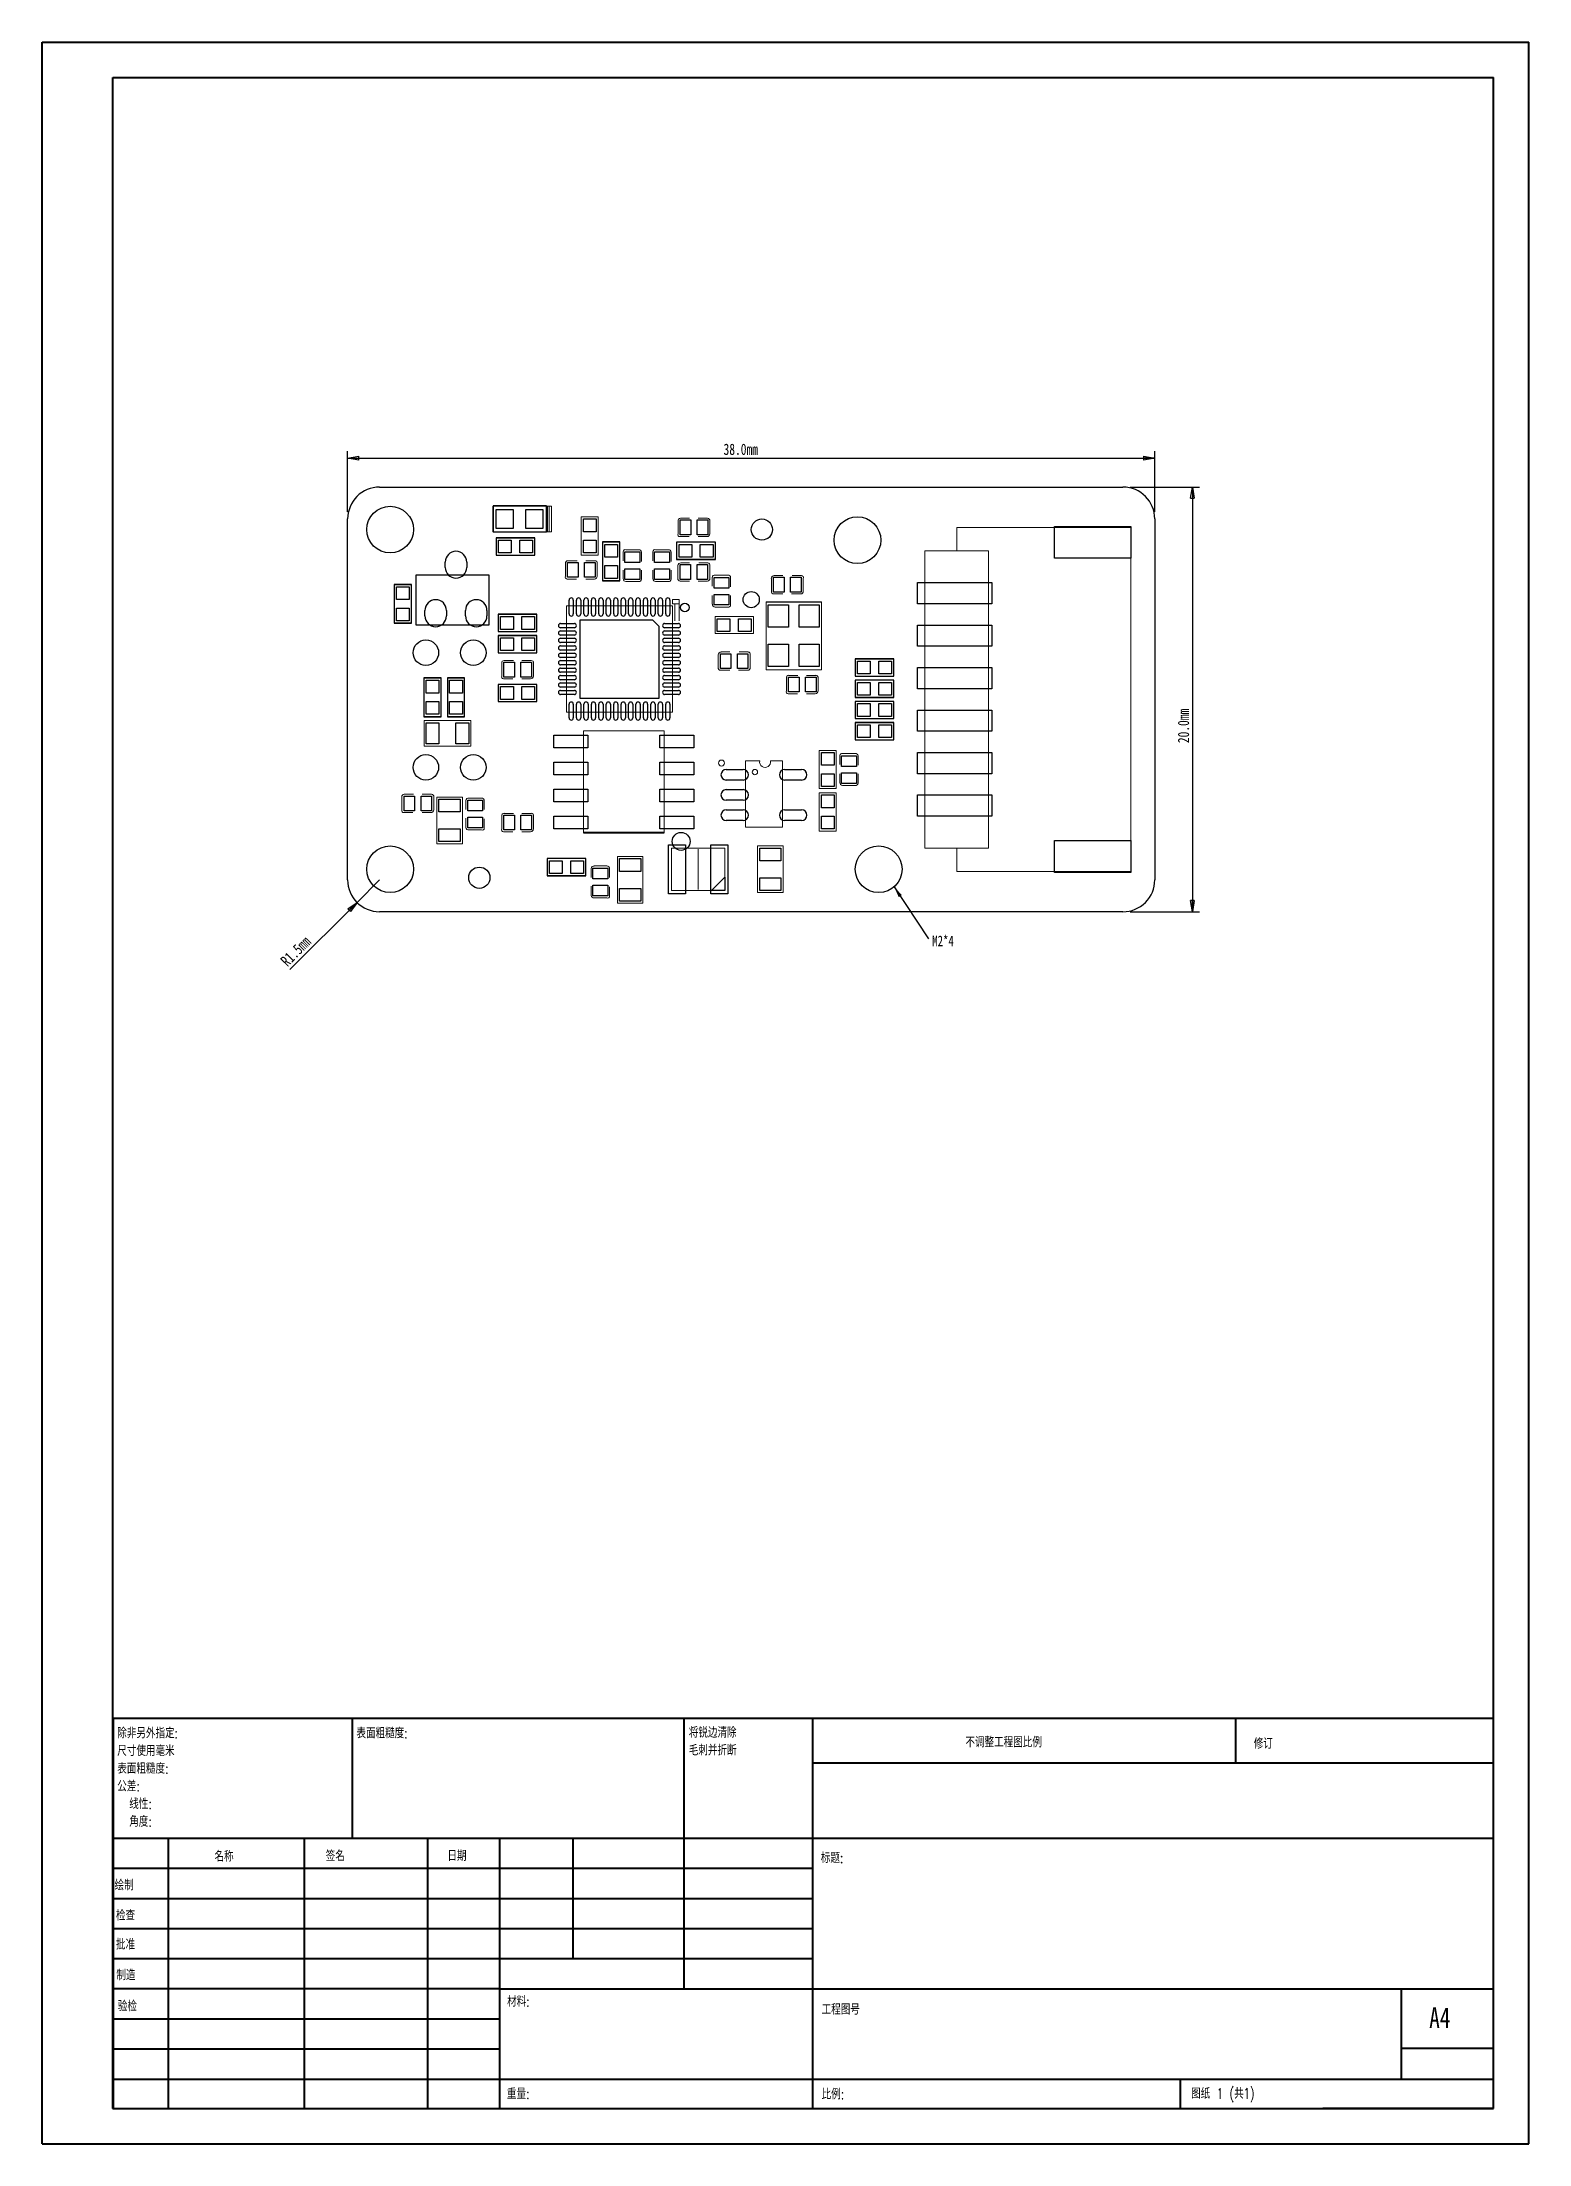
# Model space of a CAD drawing. Header units: millimetres. Extents: x 0 to 210, y 0 to 297.
import ezdxf

# ---------------------------------------------------------------- set-up
doc = ezdxf.new("R2010")
doc.units = ezdxf.units.MM
doc.layers.add('SLD-0', color=80, linetype='Continuous')
doc.styles.add('SLDTEXTSTYLE0', font='TXT', dxfattribs={"width": 0.75})
doc.styles.add('SLDTEXTSTYLE1', font='TXT', dxfattribs={"width": 0.75, "bigfont": 'bigfont'})
doc.styles.add('SLDTEXTSTYLE2', font='TXT', dxfattribs={"width": 0.694444, "bigfont": 'bigfont'})
doc.dimstyles.new('SLDDIMSTYLE0', dxfattribs={"dimtxt": 1.5875, "dimasz": 1.5875, "dimexe": 0, "dimexo": 0.0625, "dimgap": 0.396875, "dimtad": 1, "dimdec": 1, "dimlfac": 0.333333, "dimrnd": 1e-09, "dimzin": 4, "dimdsep": 46, "dimtxsty": 'SLDTEXTSTYLE0', "dimblk1": 'CLOSED', "dimblk2": 'CLOSED', "dimsah": 1, "dimcen": 0.09, "dimadec": 0, "dimazin": 1, "dimtfac": 1, "dimtdec": 1, "dimtofl": 0, "dimtmove": 0, "dimatfit": 3, "dimldrblk": 'CLOSED', "dimfxl": 1, "dimfrac": 2, "dimtolj": 1, "dimtzin": 12, "dimarcsym": 0})
doc.dimstyles.new('SLDDIMSTYLE1', dxfattribs={"dimtxt": 1.5875, "dimasz": 1.5875, "dimexe": 0, "dimexo": 0.0625, "dimgap": 0.396875, "dimtad": 1, "dimdec": 1, "dimlfac": 0.333333, "dimrnd": 1e-09, "dimzin": 12, "dimdsep": 46, "dimtxsty": 'SLDTEXTSTYLE0', "dimblk1": 'CLOSED', "dimblk2": 'CLOSED', "dimsah": 1, "dimcen": 0, "dimadec": 0, "dimazin": 3, "dimtfac": 1, "dimtdec": 1, "dimtofl": 0, "dimtmove": 0, "dimatfit": 3, "dimldrblk": 'CLOSED', "dimfxl": 1, "dimfrac": 2, "dimtolj": 1, "dimtzin": 12, "dimarcsym": 0})
doc.dimstyles.new('SLDDIMSTYLE2', dxfattribs={"dimtxt": 0, "dimasz": 1.5875, "dimexe": 0, "dimexo": 0.0625, "dimgap": 0, "dimtad": 0, "dimtih": 1, "dimtoh": 1, "dimdec": 0, "dimrnd": 1e-09, "dimzin": 0, "dimdsep": 46, "dimtxsty": 'Standard', "dimsah": 1, "dimcen": 0.09, "dimadec": 0, "dimazin": 0, "dimtfac": 1.5875, "dimtdec": 0, "dimtofl": 0, "dimtmove": 0, "dimatfit": 3, "dimfxl": 1, "dimfrac": 2, "dimtolj": 1, "dimtzin": 0, "dimarcsym": 0})

msp = doc.modelspace()

# ---------------------------------------------------------------- texts
at = {"color": 7, "linetype": 'Continuous', "lineweight": 0, "attachment_point": 1}
for s, insert, char_height, style in [('\\M+1955C\\M+196CA\\M+19165糙\\M+19378:', (44.48, 59.04), 1.5, 'SLDTEXTSTYLE1'), ('\\M+19573调\\M+190AE\\M+18D48\\M+192F6图\\M+194E4\\M+197E1', (130.49, 57.75), 1.5, 'SLDTEXTSTYLE1'), ('\\M+18F43订', (171.21, 57.55), 1.5, 'SLDTEXTSTYLE1'), ('\\M+196BC\\M+18FCC', (24.43, 41.62), 1.5, 'SLDTEXTSTYLE1'), ('签\\M+196BC', (40.14, 41.68), 1.5, 'SLDTEXTSTYLE1'), ('\\M+193FA\\M+18AFA', (57.33, 41.7), 1.5, 'SLDTEXTSTYLE1'), ('标题:', (110.07, 41.4), 1.5, 'SLDTEXTSTYLE1'), ('绘\\M+190A7', (10.32, 37.55), 1.5, 'SLDTEXTSTYLE1'), ('检查', (10.52, 33.28), 1.5, 'SLDTEXTSTYLE1'), ('\\M+194E1\\M+18F79', (10.51, 29.19), 1.5, 'SLDTEXTSTYLE1'), ('\\M+190A7\\M+191A2', (10.57, 24.85), 1.5, 'SLDTEXTSTYLE1'), ('\\M+18DDE\\M+197BF:', (65.76, 21.11), 1.5, 'SLDTEXTSTYLE1'), ('验检', (10.78, 20.47), 1.5, 'SLDTEXTSTYLE1'), ('\\M+18D48\\M+192F6图\\M+18D86', (110.18, 19.99), 1.5, 'SLDTEXTSTYLE1'), ('A4', (196, 19.52), 2.91, 'SLDTEXTSTYLE0'), ('\\M+18F64\\M+197CA:', (65.73, 8.07), 1.4986, 'SLDTEXTSTYLE1'), ('\\M+194E4\\M+197E1:', (110.18, 8.02), 1.5, 'SLDTEXTSTYLE1'), ('图纸 1 (\\M+18BA41)', (162.36, 8.11), 1.5, 'SLDTEXTSTYLE2')]:
    msp.add_mtext(s, dxfattribs=dict(at, insert=insert, char_height=char_height, style=style))

# ---------------------------------------------------------------- blocks, each defined once
blk = doc.blocks.new('_CLOSED')
at = {"color": 0, "linetype": 'ByBlock', "lineweight": -2}
for p, q in [((-1, 0.166667), (0, 0)), ((-1, 0.166667), (-1, -0.166667)), ((0, 0), (-1, -0.166667)), ((0, 0), (-1, 0))]:
    blk.add_line(p, q, dxfattribs=at)
blk = doc.blocks.new('_D')
at = {"layer": 'SLD-0'}
for p, q in [((43.24, 230.83), (43.24, 239.42)), ((43.24, 238.42), (157.24, 238.42)), ((157.24, 230.83), (157.24, 239.42))]:
    blk.add_line(p, q, dxfattribs=at)
at = {"layer": 'SLD-0', "xscale": 1.5875, "yscale": 1.5875, "rotation": 180}
blk.add_blockref('_CLOSED', (43.24, 238.42, 0.3), dxfattribs=at)
at = {"layer": 'SLD-0', "xscale": 1.5875, "yscale": 1.5875}
blk.add_blockref('_CLOSED', (157.24, 238.42, 0.3), dxfattribs=at)
at = {"layer": 'SLD-0', "insert": (96.33, 240.47, 0.3), "char_height": 1.587, "attachment_point": 1, "style": 'SLDTEXTSTYLE0'}
blk.add_mtext('38.0mm', dxfattribs=at)
blk = doc.blocks.new('_D_1')
at = {"layer": 'SLD-0'}
for p, q in [((153.74, 234.33), (163.54, 234.33)), ((162.54, 234.33), (162.54, 174.33)), ((153.74, 174.33), (163.54, 174.33))]:
    blk.add_line(p, q, dxfattribs=at)
at = {"layer": 'SLD-0', "xscale": 1.5875, "yscale": 1.5875}
for p, rotation in [((162.54, 234.33, 0.3), 90), ((162.54, 174.33, 0.3), 270)]:
    blk.add_blockref('_CLOSED', p, dxfattribs=dict(at, rotation=rotation))
at = {"layer": 'SLD-0', "insert": (160.49, 198.15, 0.3), "char_height": 1.587, "attachment_point": 1, "rotation": 90, "style": 'SLDTEXTSTYLE0'}
blk.add_mtext('20.0mm', dxfattribs=at)
blk = doc.blocks.new('_D_2')
at = {"layer": 'SLD-0'}
for q in [(47.74, 178.83), (35.06, 166.16)]:
    blk.add_line((44.56, 175.65), q, dxfattribs=at)
at = {"layer": 'SLD-0', "xscale": 1.5875, "yscale": 1.5875, "rotation": 45}
blk.add_blockref('_CLOSED', (44.56, 175.65, 0.3), dxfattribs=at)
at = {"layer": 'SLD-0', "insert": (33.62, 167.6, 0.3), "char_height": 1.587, "attachment_point": 1, "rotation": 45, "style": 'SLDTEXTSTYLE0'}
blk.add_mtext('R1.5mm', dxfattribs=at)
blk = doc.blocks.new('SW_NOTE_0')
at = {"layer": 'SLD-0', "color": 0, "insert": (0.54, 0.48), "char_height": 1.5, "attachment_point": 1, "style": 'SLDTEXTSTYLE0'}
blk.add_mtext('M2*4', dxfattribs=at)
blk = doc.blocks.new('SW_NOTE_1')
at = {"color": 0, "linetype": 'Continuous', "lineweight": 0, "char_height": 1.5, "attachment_point": 1, "style": 'SLDTEXTSTYLE1'}
for s, insert in [('\\M+18FAB锐边\\M+190B4\\M+18F9C', (0, 1.93)), ('\\M+196D1\\M+18E68\\M+19BF3\\M+190DC\\M+19266', (0, -0.57))]:
    blk.add_mtext(s, dxfattribs=dict(at, insert=insert))
blk = doc.blocks.new('SW_NOTE_2')
at = {"color": 0, "linetype": 'Continuous', "lineweight": 0, "char_height": 1.5, "attachment_point": 1, "style": 'SLDTEXTSTYLE1'}
for s, insert in [('\\M+18F9C\\M+194F1另\\M+18A4F\\M+18E77\\M+192E8:', (0, 1.93)), ('\\M+1955C\\M+196CA\\M+19165糙\\M+19378:', (0, -3.07)), ('\\M+18EDA\\M+190A1\\M+18E67\\M+19770\\M+19F7C\\M+195C4', (0, -0.57)), ('\\M+18CF6\\M+18DB7:', (0, -5.57)), ('线\\M+190AB:', (1.69, -8.07)), ('\\M+18A70\\M+19378:', (1.69, -10.57))]:
    blk.add_mtext(s, dxfattribs=dict(at, insert=insert))

# ---------------------------------------------------------------- dimensions: what is measured, and where the dimension line sits
at = {"layer": 'SLD-0'}
dim = msp.add_linear_dim(base=(157.24, 238.42), p1=(43.24, 229.83), p2=(157.24, 229.83), dimstyle='SLDDIMSTYLE0', dxfattribs=at)
dim.commit()
dim.dimension.update_dxf_attribs({"geometry": '_D', "text_midpoint": (101.01, 238.42), "dimtype": 160})
dim = msp.add_linear_dim(base=(162.54, 174.33), p1=(152.74, 234.33), p2=(152.74, 174.33), angle=90, dimstyle='SLDDIMSTYLE0', dxfattribs=at)
dim.commit()
dim.dimension.update_dxf_attribs({"geometry": '_D_1', "text_midpoint": (162.54, 202.83), "dimtype": 160})
dim = msp.add_radius_dim(center=(47.74, 178.83), mpoint=(44.56, 175.65), dimstyle='SLDDIMSTYLE1', dxfattribs=at)
dim.commit()
dim.dimension.update_dxf_attribs({"geometry": '_D_2', "text_midpoint": (38.37, 169.46), "dimtype": 164})

# ---------------------------------------------------------------- linework, layer by layer
at = {"color": 7, "linetype": 'Continuous', "lineweight": 40}
for p, q in [((0.08, 0.21), (0.08, 297.21)), ((0.08, 297.21), (210.08, 297.21)), ((210.08, 0.21), (210.08, 297.21)), ((210.08, 292.21), (210.08, 297.21)), ((10.08, 292.21), (205.08, 292.21)), ((10.08, 5.21), (10.08, 292.21)), ((205.08, 5.21), (205.08, 292.21)), ((10.11, 60.37), (205.08, 60.37)), ((10.11, 60.37), (10.11, 5.12)), ((43.91, 43.37), (43.91, 60.37)), ((90.71, 60.37), (90.71, 22.12)), ((108.91, 60.37), (108.91, 5.12)), ((168.68, 54.09), (168.68, 60.46)), ((205.08, 54), (108.91, 54)), ((205.08, 43.37), (10.11, 43.37)), ((17.91, 43.37), (17.91, 5.12)), ((37.1, 43.37), (37.1, 5.12)), ((54.51, 43.37), (54.51, 5.12)), ((64.71, 5.12), (64.71, 43.37)), ((75.11, 26.37), (75.11, 43.37)), ((108.91, 39.12), (10.11, 39.12)), ((108.91, 34.87), (10.11, 34.87)), ((108.91, 30.62), (10.11, 30.62)), ((108.91, 26.37), (10.11, 26.37)), ((64.71, 22.12), (10.11, 22.12)), ((64.71, 22.12), (205.08, 22.12)), ((192.08, 9.46), (192.08, 22.21)), ((64.71, 17.87), (10.11, 17.87)), ((64.71, 13.62), (10.11, 13.62)), ((205.08, 13.71), (192.08, 13.71)), ((10.11, 9.37), (205.08, 9.37)), ((160.88, 5.21), (160.88, 9.46)), ((10.08, 5.21), (205.08, 5.21)), ((205.08, 5.21), (180.99, 5.21)), ((0.08, 0.21), (210.08, 0.21))]:
    msp.add_line(p, q, dxfattribs=at)
at = {"layer": 'SLD-0'}
for p, q in [((47.74, 234.33), (152.74, 234.33)), ((71.31, 231.66), (63.77, 231.66)), ((63.77, 231.66), (63.77, 228)), ((71.31, 228), (71.31, 231.66)), ((43.24, 178.83), (43.24, 229.83)), ((64.2, 228.48), (64.2, 231.18)), ((64.2, 231.18), (66.6, 231.18)), ((66.6, 231.18), (66.6, 228.48)), ((68.4, 228.48), (68.4, 231.18)), ((68.4, 231.18), (70.8, 231.18)), ((70.8, 231.18), (70.8, 228.48)), ((76.54, 228.03), (76.54, 229.83)), ((76.54, 229.83), (78.34, 229.83)), ((78.34, 229.83), (78.34, 228.03)), ((90.2, 227.58), (90.2, 229.68)), ((90.2, 229.68), (91.7, 229.68)), ((91.7, 229.68), (91.7, 227.58)), ((92.6, 227.58), (92.6, 229.68)), ((92.6, 229.68), (94.1, 229.68)), ((94.1, 229.68), (94.1, 227.58)), ((143.06, 228.78), (153.86, 228.78)), ((143.06, 224.28), (143.06, 228.78)), ((153.86, 228.78), (153.86, 224.28)), ((157.24, 229.83), (157.24, 178.83)), ((63.77, 228), (71.31, 228)), ((66.6, 228.48), (64.2, 228.48)), ((69.68, 227.15), (64.2, 227.15)), ((64.2, 227.15), (64.2, 224.71)), ((64.54, 225.03), (64.54, 226.83)), ((64.54, 226.83), (66.34, 226.83)), ((66.34, 226.83), (66.34, 225.03)), ((67.54, 225.03), (67.54, 226.83)), ((67.54, 226.83), (69.34, 226.83)), ((70.8, 228.48), (68.4, 228.48)), ((69.34, 226.83), (69.34, 225.03)), ((69.68, 224.71), (69.68, 227.15)), ((78.34, 228.03), (76.54, 228.03)), ((76.54, 225.03), (76.54, 226.83)), ((76.54, 226.83), (78.34, 226.83)), ((78.34, 226.83), (78.34, 225.03)), ((79.22, 226.58), (79.22, 221.09)), ((81.66, 226.58), (79.22, 226.58)), ((79.54, 226.23), (81.34, 226.23)), ((79.54, 224.43), (79.54, 226.23)), ((81.34, 226.23), (81.34, 224.43)), ((81.66, 221.09), (81.66, 226.58)), ((95.18, 226.55), (89.7, 226.55)), ((89.7, 226.55), (89.7, 224.11)), ((90.04, 224.43), (90.04, 226.23)), ((90.04, 226.23), (91.84, 226.23)), ((91.7, 227.58), (90.2, 227.58)), ((91.84, 226.23), (91.84, 224.43)), ((94.1, 227.58), (92.6, 227.58)), ((93.04, 224.43), (93.04, 226.23)), ((93.04, 226.23), (94.84, 226.23)), ((94.84, 226.23), (94.84, 224.43)), ((95.18, 224.11), (95.18, 226.55)), ((57.02, 222.98), (57.02, 223.74)), ((60.06, 223.74), (60.06, 222.98)), ((64.2, 224.71), (69.68, 224.71)), ((66.34, 225.03), (64.54, 225.03)), ((69.34, 225.03), (67.54, 225.03)), ((74.3, 221.58), (74.3, 223.68)), ((74.3, 223.68), (75.8, 223.68)), ((75.8, 223.68), (75.8, 221.58)), ((78.34, 225.03), (76.54, 225.03)), ((76.7, 221.58), (76.7, 223.68)), ((76.7, 223.68), (78.2, 223.68)), ((78.2, 223.68), (78.2, 221.58)), ((81.34, 224.43), (79.54, 224.43)), ((79.54, 223.23), (81.34, 223.23)), ((79.54, 221.43), (79.54, 223.23)), ((81.34, 223.23), (81.34, 221.43)), ((82.39, 225.17), (84.49, 225.17)), ((82.39, 223.67), (82.39, 225.17)), ((84.49, 223.67), (82.39, 223.67)), ((82.39, 222.77), (84.49, 222.77)), ((82.39, 221.27), (82.39, 222.77)), ((84.49, 225.17), (84.49, 223.67)), ((84.49, 222.77), (84.49, 221.27)), ((86.59, 225.17), (88.69, 225.17)), ((86.59, 223.67), (86.59, 225.17)), ((88.69, 223.67), (86.59, 223.67)), ((86.59, 222.77), (88.69, 222.77)), ((86.59, 221.27), (86.59, 222.77)), ((88.69, 225.17), (88.69, 223.67)), ((88.69, 222.77), (88.69, 221.27)), ((89.7, 224.11), (95.18, 224.11)), ((91.84, 224.43), (90.04, 224.43)), ((90.18, 221.28), (90.18, 223.38)), ((90.18, 223.38), (91.68, 223.38)), ((91.68, 223.38), (91.68, 221.28)), ((92.58, 221.28), (92.58, 223.38)), ((92.58, 223.38), (94.08, 223.38)), ((94.84, 224.43), (93.04, 224.43)), ((94.08, 223.38), (94.08, 221.28)), ((153.86, 224.28), (143.06, 224.28)), ((49.82, 220.58), (49.82, 215.09)), ((52.26, 220.58), (49.82, 220.58)), ((50.14, 220.23), (51.94, 220.23)), ((50.14, 218.43), (50.14, 220.23)), ((51.94, 220.23), (51.94, 218.43)), ((52.26, 215.09), (52.26, 220.58)), ((52.9, 214.83), (52.9, 221.91)), ((52.9, 221.91), (63.19, 221.91)), ((63.19, 221.91), (63.19, 214.83)), ((75.8, 221.58), (74.3, 221.58)), ((78.2, 221.58), (76.7, 221.58)), ((79.22, 221.09), (81.66, 221.09)), ((81.34, 221.43), (79.54, 221.43)), ((84.49, 221.27), (82.39, 221.27)), ((88.69, 221.27), (86.59, 221.27)), ((91.68, 221.28), (90.18, 221.28)), ((94.08, 221.28), (92.58, 221.28)), ((94.99, 221.57), (97.09, 221.57)), ((94.99, 220.07), (94.99, 221.57)), ((97.09, 220.07), (94.99, 220.07)), ((97.09, 221.57), (97.09, 220.07)), ((103.38, 219.48), (103.38, 221.58)), ((103.38, 221.58), (104.88, 221.58)), ((104.88, 221.58), (104.88, 219.48)), ((105.78, 219.48), (105.78, 221.58)), ((105.78, 221.58), (107.28, 221.58)), ((107.28, 221.58), (107.28, 219.48)), ((123.71, 220.83), (134.21, 220.83)), ((123.71, 217.83), (123.71, 220.83)), ((134.21, 220.83), (134.21, 217.83)), ((51.94, 218.43), (50.14, 218.43)), ((50.14, 217.23), (51.94, 217.23)), ((50.14, 215.43), (50.14, 217.23)), ((51.94, 217.23), (51.94, 215.43)), ((54.16, 216.12), (54.16, 216.89)), ((57.21, 216.89), (57.21, 216.12)), ((59.87, 216.12), (59.87, 216.89)), ((62.92, 216.89), (62.92, 216.12)), ((74.51, 216.41), (74.51, 218.36)), ((75.11, 218.36), (75.11, 216.41)), ((75.56, 216.41), (75.56, 218.36)), ((76.16, 218.36), (76.16, 216.41)), ((76.61, 216.41), (76.61, 218.36)), ((77.21, 218.36), (77.21, 216.41)), ((77.66, 216.41), (77.66, 218.36)), ((78.26, 218.36), (78.26, 216.41)), ((78.71, 216.41), (78.71, 218.36)), ((79.31, 218.36), (79.31, 216.41)), ((79.76, 216.41), (79.76, 218.36)), ((80.36, 218.36), (80.36, 216.41)), ((80.81, 216.41), (80.81, 218.36)), ((81.41, 218.36), (81.41, 216.41)), ((81.86, 216.41), (81.86, 218.36)), ((82.46, 218.36), (82.46, 216.41)), ((82.91, 216.41), (82.91, 218.36)), ((83.51, 218.36), (83.51, 216.41)), ((83.96, 216.41), (83.96, 218.36)), ((84.56, 218.36), (84.56, 216.41)), ((85.01, 216.41), (85.01, 218.36)), ((85.61, 218.36), (85.61, 216.41)), ((86.06, 216.41), (86.06, 218.36)), ((86.66, 218.36), (86.66, 216.41)), ((87.11, 216.41), (87.11, 218.36)), ((87.71, 218.36), (87.71, 216.41)), ((88.16, 216.41), (88.16, 218.36)), ((88.76, 218.36), (88.76, 216.41)), ((94.99, 219.17), (97.09, 219.17)), ((94.99, 217.67), (94.99, 219.17)), ((97.09, 217.67), (94.99, 217.67)), ((97.09, 219.17), (97.09, 217.67)), ((102.64, 214.53), (102.64, 217.68)), ((102.64, 217.68), (105.49, 217.68)), ((104.88, 219.48), (103.38, 219.48)), ((105.49, 217.68), (105.49, 214.53)), ((107.28, 219.48), (105.78, 219.48)), ((106.99, 214.53), (106.99, 217.68)), ((106.99, 217.68), (109.84, 217.68)), ((109.84, 217.68), (109.84, 214.53)), ((134.21, 217.83), (123.71, 217.83)), ((49.82, 215.09), (52.26, 215.09)), ((51.94, 215.43), (50.14, 215.43)), ((63.19, 214.83), (52.9, 214.83)), ((69.98, 216.35), (64.5, 216.35)), ((64.5, 216.35), (64.5, 213.91)), ((64.5, 213.91), (69.98, 213.91)), ((64.84, 214.23), (64.84, 216.03)), ((64.84, 216.03), (66.64, 216.03)), ((66.64, 214.23), (64.84, 214.23)), ((66.64, 216.03), (66.64, 214.23)), ((67.84, 214.23), (67.84, 216.03)), ((67.84, 216.03), (69.64, 216.03)), ((69.64, 214.23), (67.84, 214.23)), ((69.64, 216.03), (69.64, 214.23)), ((69.98, 213.91), (69.98, 216.35)), ((73.31, 215.06), (75.26, 215.06)), ((75.26, 214.46), (73.31, 214.46)), ((73.31, 214.01), (75.26, 214.01)), ((76.09, 204.48), (76.09, 215.58)), ((76.09, 215.58), (86.29, 215.58)), ((86.29, 215.58), (87.19, 214.68)), ((87.19, 214.68), (87.19, 204.48)), ((88.01, 215.06), (89.96, 215.06)), ((89.96, 214.46), (88.01, 214.46)), ((88.01, 214.01), (89.96, 214.01)), ((95.44, 213.93), (95.44, 215.73)), ((95.44, 215.73), (97.24, 215.73)), ((97.24, 213.93), (95.44, 213.93)), ((97.24, 215.73), (97.24, 213.93)), ((98.44, 213.93), (98.44, 215.73)), ((98.44, 215.73), (100.24, 215.73)), ((100.24, 213.93), (98.44, 213.93)), ((100.24, 215.73), (100.24, 213.93)), ((105.49, 214.53), (102.64, 214.53)), ((109.84, 214.53), (106.99, 214.53)), ((123.71, 214.83), (134.21, 214.83)), ((123.71, 211.83), (123.71, 214.83)), ((134.21, 214.83), (134.21, 211.83)), ((69.98, 213.35), (64.5, 213.35)), ((64.5, 213.35), (64.5, 210.91)), ((64.5, 210.91), (69.98, 210.91)), ((64.84, 211.23), (64.84, 213.03)), ((64.84, 213.03), (66.64, 213.03)), ((66.64, 211.23), (64.84, 211.23)), ((66.64, 213.03), (66.64, 211.23)), ((67.84, 211.23), (67.84, 213.03)), ((67.84, 213.03), (69.64, 213.03)), ((69.64, 211.23), (67.84, 211.23)), ((69.64, 213.03), (69.64, 211.23)), ((69.98, 210.91), (69.98, 213.35)), ((75.26, 213.41), (73.31, 213.41)), ((73.31, 212.96), (75.26, 212.96)), ((75.26, 212.36), (73.31, 212.36)), ((73.31, 211.91), (75.26, 211.91)), ((75.26, 211.31), (73.31, 211.31)), ((89.96, 213.41), (88.01, 213.41)), ((88.01, 212.96), (89.96, 212.96)), ((89.96, 212.36), (88.01, 212.36)), ((88.01, 211.91), (89.96, 211.91)), ((89.96, 211.31), (88.01, 211.31)), ((102.64, 208.98), (102.64, 212.13)), ((102.64, 212.13), (105.49, 212.13)), ((105.49, 212.13), (105.49, 208.98)), ((106.99, 208.98), (106.99, 212.13)), ((106.99, 212.13), (109.84, 212.13)), ((109.84, 212.13), (109.84, 208.98)), ((134.21, 211.83), (123.71, 211.83)), ((65.3, 207.48), (65.3, 209.58)), ((65.3, 209.58), (66.8, 209.58)), ((66.8, 209.58), (66.8, 207.48)), ((67.7, 207.48), (67.7, 209.58)), ((67.7, 209.58), (69.2, 209.58)), ((69.2, 209.58), (69.2, 207.48)), ((73.31, 210.86), (75.26, 210.86)), ((75.26, 210.26), (73.31, 210.26)), ((73.31, 209.81), (75.26, 209.81)), ((75.26, 209.21), (73.31, 209.21)), ((73.31, 208.76), (75.26, 208.76)), ((75.26, 208.16), (73.31, 208.16)), ((88.01, 210.86), (89.96, 210.86)), ((89.96, 210.26), (88.01, 210.26)), ((88.01, 209.81), (89.96, 209.81)), ((89.96, 209.21), (88.01, 209.21)), ((88.01, 208.76), (89.96, 208.76)), ((89.96, 208.16), (88.01, 208.16)), ((95.88, 208.68), (95.88, 210.78)), ((95.88, 210.78), (97.38, 210.78)), ((97.38, 208.68), (95.88, 208.68)), ((97.38, 210.78), (97.38, 208.68)), ((98.28, 208.68), (98.28, 210.78)), ((98.28, 210.78), (99.78, 210.78)), ((99.78, 208.68), (98.28, 208.68)), ((99.78, 210.78), (99.78, 208.68)), ((105.49, 208.98), (102.64, 208.98)), ((109.84, 208.98), (106.99, 208.98)), ((120.38, 210.05), (114.9, 210.05)), ((114.9, 210.05), (114.9, 207.61)), ((115.24, 207.93), (115.24, 209.73)), ((115.24, 209.73), (117.04, 209.73)), ((117.04, 207.93), (115.24, 207.93)), ((117.04, 209.73), (117.04, 207.93)), ((118.24, 207.93), (118.24, 209.73)), ((118.24, 209.73), (120.04, 209.73)), ((120.04, 207.93), (118.24, 207.93)), ((120.04, 209.73), (120.04, 207.93)), ((120.38, 207.61), (120.38, 210.05)), ((123.71, 208.83), (134.21, 208.83)), ((123.71, 205.83), (123.71, 208.83)), ((134.21, 208.83), (134.21, 205.83)), ((56.46, 207.38), (54.02, 207.38)), ((54.02, 207.38), (54.02, 201.89)), ((54.34, 205.23), (54.34, 207.03)), ((54.34, 207.03), (56.14, 207.03)), ((56.14, 205.23), (54.34, 205.23)), ((56.14, 207.03), (56.14, 205.23)), ((56.46, 201.89), (56.46, 207.38)), ((59.76, 207.38), (57.32, 207.38)), ((57.32, 207.38), (57.32, 201.89)), ((57.64, 205.23), (57.64, 207.03)), ((57.64, 207.03), (59.44, 207.03)), ((59.44, 205.23), (57.64, 205.23)), ((59.44, 207.03), (59.44, 205.23)), ((59.76, 201.89), (59.76, 207.38)), ((69.98, 206.45), (64.5, 206.45)), ((64.5, 206.45), (64.5, 204.01)), ((64.84, 204.33), (64.84, 206.13)), ((64.84, 206.13), (66.64, 206.13)), ((66.8, 207.48), (65.3, 207.48)), ((66.64, 206.13), (66.64, 204.33)), ((69.2, 207.48), (67.7, 207.48)), ((67.84, 204.33), (67.84, 206.13)), ((67.84, 206.13), (69.64, 206.13)), ((69.64, 206.13), (69.64, 204.33)), ((69.98, 204.01), (69.98, 206.45)), ((73.31, 207.71), (75.26, 207.71)), ((75.26, 207.11), (73.31, 207.11)), ((73.31, 206.66), (75.26, 206.66)), ((75.26, 206.06), (73.31, 206.06)), ((73.31, 205.61), (75.26, 205.61)), ((75.26, 205.01), (73.31, 205.01)), ((88.01, 207.71), (89.96, 207.71)), ((89.96, 207.11), (88.01, 207.11)), ((88.01, 206.66), (89.96, 206.66)), ((89.96, 206.06), (88.01, 206.06)), ((88.01, 205.61), (89.96, 205.61)), ((89.96, 205.01), (88.01, 205.01)), ((105.5, 205.38), (105.5, 207.48)), ((105.5, 207.48), (107, 207.48)), ((107, 205.38), (105.5, 205.38)), ((107, 207.48), (107, 205.38)), ((107.9, 205.38), (107.9, 207.48)), ((107.9, 207.48), (109.4, 207.48)), ((109.4, 205.38), (107.9, 205.38)), ((109.4, 207.48), (109.4, 205.38)), ((114.9, 207.61), (120.38, 207.61)), ((120.38, 207.05), (114.9, 207.05)), ((114.9, 207.05), (114.9, 204.61)), ((115.24, 204.93), (115.24, 206.73)), ((115.24, 206.73), (117.04, 206.73)), ((117.04, 204.93), (115.24, 204.93)), ((117.04, 206.73), (117.04, 204.93)), ((118.24, 204.93), (118.24, 206.73)), ((118.24, 206.73), (120.04, 206.73)), ((120.04, 204.93), (118.24, 204.93)), ((120.04, 206.73), (120.04, 204.93)), ((120.38, 204.61), (120.38, 207.05)), ((134.21, 205.83), (123.71, 205.83)), ((54.34, 202.23), (54.34, 204.03)), ((54.34, 204.03), (56.14, 204.03)), ((56.14, 202.23), (54.34, 202.23)), ((56.14, 204.03), (56.14, 202.23)), ((57.64, 202.23), (57.64, 204.03)), ((57.64, 204.03), (59.44, 204.03)), ((59.44, 202.23), (57.64, 202.23)), ((59.44, 204.03), (59.44, 202.23)), ((64.5, 204.01), (69.98, 204.01)), ((66.64, 204.33), (64.84, 204.33)), ((69.64, 204.33), (67.84, 204.33)), ((74.51, 201.71), (74.51, 203.66)), ((75.11, 203.66), (75.11, 201.71)), ((75.56, 201.71), (75.56, 203.66)), ((87.19, 204.48), (76.09, 204.48)), ((76.16, 203.66), (76.16, 201.71)), ((76.61, 201.71), (76.61, 203.66)), ((77.21, 203.66), (77.21, 201.71)), ((77.66, 201.71), (77.66, 203.66)), ((78.26, 203.66), (78.26, 201.71)), ((78.71, 201.71), (78.71, 203.66)), ((79.31, 203.66), (79.31, 201.71)), ((79.76, 201.71), (79.76, 203.66)), ((80.36, 203.66), (80.36, 201.71)), ((80.81, 201.71), (80.81, 203.66)), ((81.41, 203.66), (81.41, 201.71)), ((81.86, 201.71), (81.86, 203.66)), ((82.46, 203.66), (82.46, 201.71)), ((82.91, 201.71), (82.91, 203.66)), ((83.51, 203.66), (83.51, 201.71)), ((83.96, 201.71), (83.96, 203.66)), ((84.56, 203.66), (84.56, 201.71)), ((85.01, 201.71), (85.01, 203.66)), ((85.61, 203.66), (85.61, 201.71)), ((86.06, 201.71), (86.06, 203.66)), ((86.66, 203.66), (86.66, 201.71)), ((87.11, 201.71), (87.11, 203.66)), ((87.71, 203.66), (87.71, 201.71)), ((88.16, 201.71), (88.16, 203.66)), ((88.76, 203.66), (88.76, 201.71)), ((114.9, 204.61), (120.38, 204.61)), ((120.38, 204.05), (114.9, 204.05)), ((114.9, 204.05), (114.9, 201.61)), ((115.24, 201.93), (115.24, 203.73)), ((115.24, 203.73), (117.04, 203.73)), ((117.04, 203.73), (117.04, 201.93)), ((118.24, 201.93), (118.24, 203.73)), ((118.24, 203.73), (120.04, 203.73)), ((120.04, 203.73), (120.04, 201.93)), ((120.38, 201.61), (120.38, 204.05)), ((123.71, 202.83), (134.21, 202.83)), ((123.71, 199.83), (123.71, 202.83)), ((134.21, 202.83), (134.21, 199.83)), ((54.02, 201.89), (56.46, 201.89)), ((54.34, 198.03), (54.34, 201.03)), ((54.34, 201.03), (56.14, 201.03)), ((56.14, 201.03), (56.14, 198.03)), ((57.32, 201.89), (59.76, 201.89)), ((58.54, 198.03), (58.54, 201.03)), ((58.54, 201.03), (60.34, 201.03)), ((60.34, 201.03), (60.34, 198.03)), ((72.34, 199.28), (77.14, 199.28)), ((72.34, 197.48), (72.34, 199.28)), ((77.14, 199.28), (77.14, 197.48)), ((87.34, 199.28), (92.14, 199.28)), ((87.34, 197.48), (87.34, 199.28)), ((92.14, 199.28), (92.14, 197.48)), ((114.9, 201.61), (120.38, 201.61)), ((120.38, 201.05), (114.9, 201.05)), ((114.9, 201.05), (114.9, 198.61)), ((117.04, 201.93), (115.24, 201.93)), ((115.24, 198.93), (115.24, 200.73)), ((115.24, 200.73), (117.04, 200.73)), ((117.04, 200.73), (117.04, 198.93)), ((120.04, 201.93), (118.24, 201.93)), ((118.24, 198.93), (118.24, 200.73)), ((118.24, 200.73), (120.04, 200.73)), ((120.04, 200.73), (120.04, 198.93)), ((120.38, 198.61), (120.38, 201.05)), ((134.21, 199.83), (123.71, 199.83)), ((56.14, 198.03), (54.34, 198.03)), ((60.34, 198.03), (58.54, 198.03)), ((77.14, 197.48), (72.34, 197.48)), ((92.14, 197.48), (87.34, 197.48)), ((110.14, 195.03), (110.14, 196.83)), ((110.14, 196.83), (111.94, 196.83)), ((111.94, 196.83), (111.94, 195.03)), ((112.99, 196.37), (115.09, 196.37)), ((112.99, 194.87), (112.99, 196.37)), ((114.9, 198.61), (120.38, 198.61)), ((115.09, 196.37), (115.09, 194.87)), ((117.04, 198.93), (115.24, 198.93)), ((120.04, 198.93), (118.24, 198.93)), ((123.71, 196.83), (134.21, 196.83)), ((123.71, 193.83), (123.71, 196.83)), ((134.21, 196.83), (134.21, 193.83)), ((72.34, 195.47), (77.14, 195.47)), ((72.34, 193.67), (72.34, 195.47)), ((77.14, 193.67), (72.34, 193.67)), ((77.14, 195.47), (77.14, 193.67)), ((87.34, 195.47), (92.14, 195.47)), ((87.34, 193.67), (87.34, 195.47)), ((92.14, 193.67), (87.34, 193.67)), ((92.14, 195.47), (92.14, 193.67)), ((96.71, 194.43), (99.11, 194.43)), ((104.96, 194.43), (107.36, 194.43)), ((111.94, 195.03), (110.14, 195.03)), ((110.14, 192.03), (110.14, 193.83)), ((110.14, 193.83), (111.94, 193.83)), ((111.94, 193.83), (111.94, 192.03)), ((115.09, 194.87), (112.99, 194.87)), ((112.99, 193.97), (115.09, 193.97)), ((112.99, 192.47), (112.99, 193.97)), ((115.09, 193.97), (115.09, 192.47)), ((134.21, 193.83), (123.71, 193.83)), ((51.2, 188.58), (51.2, 190.68)), ((51.2, 190.68), (52.7, 190.68)), ((52.7, 190.68), (52.7, 188.58)), ((53.6, 188.58), (53.6, 190.68)), ((53.6, 190.68), (55.1, 190.68)), ((55.1, 190.68), (55.1, 188.58)), ((56.14, 190.23), (59.14, 190.23)), ((56.14, 188.43), (56.14, 190.23)), ((59.14, 190.23), (59.14, 188.43)), ((60.19, 188.59), (60.19, 190.09)), ((60.19, 190.09), (62.29, 190.09)), ((62.29, 190.09), (62.29, 188.59)), ((72.34, 191.66), (77.14, 191.66)), ((72.34, 189.86), (72.34, 191.66)), ((77.14, 191.66), (77.14, 189.86)), ((87.34, 189.86), (87.34, 191.66)), ((87.34, 191.66), (92.14, 191.66)), ((92.14, 191.66), (92.14, 189.86)), ((99.11, 192.93), (96.71, 192.93)), ((96.71, 191.58), (99.11, 191.58)), ((99.11, 190.08), (96.71, 190.08)), ((107.36, 192.93), (104.96, 192.93)), ((111.94, 192.03), (110.14, 192.03)), ((110.14, 190.83), (111.94, 190.83)), ((110.14, 189.03), (110.14, 190.83)), ((111.94, 190.83), (111.94, 189.03)), ((115.09, 192.47), (112.99, 192.47)), ((123.71, 190.83), (134.21, 190.83)), ((123.71, 187.83), (123.71, 190.83)), ((134.21, 190.83), (134.21, 187.83)), ((52.7, 188.58), (51.2, 188.58)), ((55.1, 188.58), (53.6, 188.58)), ((59.14, 188.43), (56.14, 188.43)), ((62.29, 188.59), (60.19, 188.59)), ((60.19, 186.19), (60.19, 187.69)), ((60.19, 187.69), (62.29, 187.69)), ((62.29, 187.69), (62.29, 186.19)), ((65.3, 185.88), (65.3, 187.98)), ((65.3, 187.98), (66.8, 187.98)), ((66.8, 187.98), (66.8, 185.88)), ((67.7, 185.88), (67.7, 187.98)), ((67.7, 187.98), (69.2, 187.98)), ((69.2, 187.98), (69.2, 185.88)), ((77.14, 189.86), (72.34, 189.86)), ((72.34, 187.85), (77.14, 187.85)), ((72.34, 186.05), (72.34, 187.85)), ((77.14, 187.85), (77.14, 186.05)), ((92.14, 189.86), (87.34, 189.86)), ((87.34, 187.85), (92.14, 187.85)), ((87.34, 186.05), (87.34, 187.85)), ((92.14, 187.85), (92.14, 186.05)), ((96.71, 188.73), (99.11, 188.73)), ((99.11, 187.23), (96.71, 187.23)), ((104.96, 188.73), (107.36, 188.73)), ((107.36, 187.23), (104.96, 187.23)), ((111.94, 189.03), (110.14, 189.03)), ((110.14, 187.83), (111.94, 187.83)), ((110.14, 186.03), (110.14, 187.83)), ((111.94, 187.83), (111.94, 186.03)), ((134.21, 187.83), (123.71, 187.83)), ((56.14, 186.03), (59.14, 186.03)), ((56.14, 184.23), (56.14, 186.03)), ((59.14, 184.23), (56.14, 184.23)), ((59.14, 186.03), (59.14, 184.23)), ((62.29, 186.19), (60.19, 186.19)), ((66.8, 185.88), (65.3, 185.88)), ((69.2, 185.88), (67.7, 185.88)), ((77.14, 186.05), (72.34, 186.05)), ((92.14, 186.05), (87.34, 186.05)), ((111.94, 186.03), (110.14, 186.03)), ((143.06, 184.38), (153.86, 184.38)), ((143.06, 179.88), (143.06, 184.38)), ((153.86, 184.38), (153.86, 179.88)), ((76.88, 181.85), (71.4, 181.85)), ((71.4, 181.85), (71.4, 179.41)), ((71.74, 179.73), (71.74, 181.53)), ((71.74, 181.53), (73.54, 181.53)), ((73.54, 181.53), (73.54, 179.73)), ((74.74, 179.73), (74.74, 181.53)), ((74.74, 181.53), (76.54, 181.53)), ((76.54, 181.53), (76.54, 179.73)), ((76.88, 179.41), (76.88, 181.85)), ((81.64, 181.83), (84.64, 181.83)), ((81.64, 180.03), (81.64, 181.83)), ((84.64, 181.83), (84.64, 180.03)), ((88.54, 176.88), (88.54, 183.78)), ((88.54, 183.78), (90.94, 183.78)), ((90.94, 183.78), (90.94, 176.88)), ((94.54, 176.88), (94.54, 183.78)), ((94.54, 183.78), (96.94, 183.78)), ((96.94, 183.78), (96.94, 176.88)), ((101.44, 183.33), (104.44, 183.33)), ((101.44, 181.53), (101.44, 183.33)), ((104.44, 181.53), (101.44, 181.53)), ((104.44, 183.33), (104.44, 181.53)), ((71.4, 179.41), (76.88, 179.41)), ((73.54, 179.73), (71.74, 179.73)), ((76.54, 179.73), (74.74, 179.73)), ((77.89, 178.99), (77.89, 180.49)), ((77.89, 180.49), (79.99, 180.49)), ((79.99, 178.99), (77.89, 178.99)), ((79.99, 180.49), (79.99, 178.99)), ((84.64, 180.03), (81.64, 180.03)), ((94.61, 177.33), (96.49, 179.21)), ((96.49, 179.21), (96.49, 177.33)), ((101.44, 179.13), (104.44, 179.13)), ((101.44, 177.33), (101.44, 179.13)), ((104.44, 179.13), (104.44, 177.33)), ((153.86, 179.88), (143.06, 179.88)), ((77.89, 176.59), (77.89, 178.09)), ((77.89, 178.09), (79.99, 178.09)), ((79.99, 176.59), (77.89, 176.59)), ((79.99, 178.09), (79.99, 176.59)), ((81.64, 177.63), (84.64, 177.63)), ((81.64, 175.83), (81.64, 177.63)), ((84.64, 175.83), (81.64, 175.83)), ((84.64, 177.63), (84.64, 175.83)), ((90.94, 176.88), (88.54, 176.88)), ((96.94, 176.88), (94.54, 176.88)), ((96.49, 177.33), (94.61, 177.33)), ((104.44, 177.33), (101.44, 177.33)), ((152.74, 174.33), (47.74, 174.33))]:
    msp.add_line(p, q, dxfattribs=at)
at = {"layer": 'SLD-0', "lineweight": 0}
for p, q in [((72.03, 231.65), (63.74, 231.65)), ((63.74, 231.65), (63.74, 228.03)), ((71.33, 231.65), (71.45, 231.65)), ((71.45, 231.65), (71.45, 228.05)), ((71.45, 231.65), (71.69, 231.65)), ((71.69, 231.65), (71.69, 228.06)), ((71.69, 231.65), (72.03, 231.65)), ((72.03, 231.65), (72.03, 228.02)), ((72.03, 228.02), (72.03, 231.65)), ((76.24, 230.13), (76.24, 224.73)), ((78.64, 230.13), (76.24, 230.13)), ((78.64, 224.73), (78.64, 230.13)), ((89.9, 227.73), (89.9, 229.53)), ((90.24, 229.93), (91.54, 229.93)), ((92.76, 229.93), (94.06, 229.93)), ((94.4, 229.53), (94.4, 227.73)), ((63.74, 228.03), (72, 228.03)), ((69.64, 227.13), (64.24, 227.13)), ((64.24, 227.13), (64.24, 224.73)), ((69.64, 224.73), (69.64, 227.13)), ((71.21, 228.02), (72.03, 228.02)), ((79.24, 226.53), (79.24, 221.13)), ((81.64, 226.53), (79.24, 226.53)), ((81.64, 221.13), (81.64, 226.53)), ((95.14, 226.53), (89.74, 226.53)), ((89.74, 226.53), (89.74, 224.13)), ((91.46, 227.34), (90.16, 227.34)), ((93.98, 227.34), (92.76, 227.34)), ((95.14, 224.13), (95.14, 226.53)), ((64.24, 224.73), (69.64, 224.73)), ((74, 221.73), (74, 223.53)), ((74.34, 223.93), (75.64, 223.93)), ((76.24, 224.73), (78.64, 224.73)), ((76.86, 223.93), (78.16, 223.93)), ((78.5, 223.53), (78.5, 221.73)), ((82.14, 223.91), (82.14, 225.21)), ((82.54, 225.47), (84.34, 225.47)), ((84.73, 225.14), (84.73, 223.83)), ((86.34, 223.91), (86.34, 225.21)), ((86.74, 225.47), (88.54, 225.47)), ((88.93, 225.14), (88.93, 223.83)), ((89.74, 224.13), (95.14, 224.13)), ((89.88, 221.43), (89.88, 223.23)), ((90.29, 223.63), (91.52, 223.63)), ((92.82, 223.63), (94.12, 223.63)), ((94.38, 223.23), (94.38, 221.43)), ((49.84, 220.53), (49.84, 215.13)), ((52.24, 220.53), (49.84, 220.53)), ((52.24, 215.13), (52.24, 220.53)), ((75.56, 221.34), (74.26, 221.34)), ((78.08, 221.34), (76.86, 221.34)), ((79.24, 221.13), (81.64, 221.13)), ((82.14, 221.39), (82.14, 222.61)), ((84.34, 220.97), (82.54, 220.97)), ((84.73, 222.61), (84.73, 221.31)), ((86.34, 221.39), (86.34, 222.61)), ((88.54, 220.97), (86.74, 220.97)), ((88.93, 222.61), (88.93, 221.31)), ((91.52, 221.04), (90.22, 221.04)), ((94.04, 221.04), (92.74, 221.04)), ((94.74, 220.31), (94.74, 221.61)), ((95.14, 221.87), (96.94, 221.87)), ((97.33, 221.54), (97.33, 220.23)), ((103.08, 219.63), (103.08, 221.43)), ((103.49, 221.83), (104.72, 221.83)), ((106.02, 221.83), (107.32, 221.83)), ((107.58, 221.43), (107.58, 219.63)), ((74.14, 202.53), (74.14, 217.53)), ((74.14, 217.53), (89.14, 217.53)), ((89.14, 217.53), (89.14, 202.53)), ((94.74, 217.79), (94.74, 219.02)), ((96.94, 217.37), (95.14, 217.37)), ((97.33, 219.02), (97.33, 217.71)), ((110.14, 218.13), (102.34, 218.13)), ((102.34, 218.13), (102.34, 217.83)), ((102.34, 217.83), (102.34, 208.53)), ((104.72, 219.24), (103.42, 219.24)), ((107.24, 219.24), (105.94, 219.24)), ((110.14, 208.53), (110.14, 218.13)), ((49.84, 215.13), (52.24, 215.13)), ((69.94, 216.33), (64.54, 216.33)), ((64.54, 216.33), (64.54, 213.93)), ((64.54, 213.93), (69.94, 213.93)), ((69.94, 213.93), (69.94, 216.33)), ((100.54, 216.03), (95.14, 216.03)), ((95.14, 216.03), (95.14, 213.63)), ((100.54, 213.63), (100.54, 216.03)), ((69.94, 213.33), (64.54, 213.33)), ((64.54, 213.33), (64.54, 210.93)), ((64.54, 210.93), (69.94, 210.93)), ((69.94, 210.93), (69.94, 213.33)), ((95.14, 213.63), (100.54, 213.63)), ((95.99, 211.03), (97.22, 211.03)), ((98.52, 211.03), (99.82, 211.03)), ((65, 207.63), (65, 209.43)), ((65.34, 209.83), (66.64, 209.83)), ((67.86, 209.83), (69.16, 209.83)), ((69.5, 209.43), (69.5, 207.63)), ((95.58, 208.83), (95.58, 210.63)), ((97.22, 208.44), (95.92, 208.44)), ((99.74, 208.44), (98.44, 208.44)), ((100.08, 210.63), (100.08, 208.83)), ((102.34, 208.53), (110.14, 208.53)), ((120.34, 210.03), (114.94, 210.03)), ((114.94, 210.03), (114.94, 207.63)), ((120.34, 207.63), (120.34, 210.03)), ((54.04, 207.33), (54.04, 201.93)), ((56.44, 207.33), (54.04, 207.33)), ((56.44, 201.93), (56.44, 207.33)), ((57.34, 207.33), (57.34, 201.93)), ((59.74, 207.33), (57.34, 207.33)), ((59.74, 201.93), (59.74, 207.33)), ((69.94, 206.43), (64.54, 206.43)), ((64.54, 206.43), (64.54, 204.03)), ((66.56, 207.24), (65.26, 207.24)), ((69.08, 207.24), (67.86, 207.24)), ((69.94, 204.03), (69.94, 206.43)), ((105.2, 205.53), (105.2, 207.33)), ((106.76, 205.14), (105.46, 205.14)), ((105.54, 207.73), (106.84, 207.73)), ((108.06, 207.73), (109.36, 207.73)), ((109.28, 205.14), (108.06, 205.14)), ((109.7, 207.33), (109.7, 205.53)), ((114.94, 207.63), (120.34, 207.63)), ((120.34, 207.03), (114.94, 207.03)), ((114.94, 207.03), (114.94, 204.63)), ((120.34, 204.63), (120.34, 207.03)), ((64.54, 204.03), (69.94, 204.03)), ((89.14, 202.53), (74.14, 202.53)), ((114.94, 204.63), (120.34, 204.63)), ((120.34, 204.03), (114.94, 204.03)), ((114.94, 204.03), (114.94, 201.63)), ((120.34, 201.63), (120.34, 204.03)), ((54.04, 201.93), (56.44, 201.93)), ((60.64, 201.33), (54.04, 201.33)), ((54.04, 201.33), (54.04, 197.73)), ((57.34, 201.93), (59.74, 201.93)), ((60.64, 197.73), (60.64, 201.33)), ((87.94, 199.87), (76.54, 199.87)), ((76.54, 199.87), (76.54, 185.47)), ((87.94, 185.47), (87.94, 199.87)), ((114.94, 201.63), (120.34, 201.63)), ((120.34, 201.03), (114.94, 201.03)), ((114.94, 201.03), (114.94, 198.63)), ((120.34, 198.63), (120.34, 201.03)), ((54.04, 197.73), (54.34, 197.73)), ((54.34, 197.73), (60.64, 197.73)), ((109.84, 197.13), (109.84, 191.73)), ((112.24, 197.13), (109.84, 197.13)), ((112.24, 191.73), (112.24, 197.13)), ((112.74, 195.11), (112.74, 196.41)), ((113.14, 196.67), (114.94, 196.67)), ((114.94, 198.63), (120.34, 198.63)), ((115.33, 196.34), (115.33, 195.03)), ((112.74, 192.59), (112.74, 193.82)), ((115.33, 193.82), (115.33, 192.51)), ((50.9, 188.73), (50.9, 190.53)), ((51.24, 190.93), (52.54, 190.93)), ((53.76, 190.93), (55.06, 190.93)), ((55.4, 190.53), (55.4, 188.73)), ((59.44, 190.53), (55.84, 190.53)), ((55.84, 190.53), (55.84, 183.93)), ((59.44, 184.23), (59.44, 190.53)), ((60.34, 190.39), (62.14, 190.39)), ((109.84, 191.73), (112.24, 191.73)), ((109.84, 191.13), (109.84, 185.73)), ((112.24, 191.13), (109.84, 191.13)), ((112.24, 185.73), (112.24, 191.13)), ((114.94, 192.17), (113.14, 192.17)), ((52.46, 188.34), (51.16, 188.34)), ((54.98, 188.34), (53.76, 188.34)), ((59.94, 188.75), (59.94, 190.05)), ((59.94, 186.23), (59.94, 187.53)), ((62.53, 189.98), (62.53, 188.75)), ((62.53, 187.46), (62.53, 186.15)), ((65, 186.03), (65, 187.83)), ((65.34, 188.23), (66.64, 188.23)), ((67.86, 188.23), (69.16, 188.23)), ((69.5, 187.83), (69.5, 186.03)), ((59.44, 183.93), (59.44, 184.23)), ((62.14, 185.89), (60.34, 185.89)), ((66.56, 185.64), (65.26, 185.64)), ((69.08, 185.64), (67.86, 185.64)), ((76.54, 185.47), (87.94, 185.47)), ((109.84, 185.73), (112.24, 185.73)), ((55.84, 183.93), (59.44, 183.93)), ((76.84, 181.83), (71.44, 181.83)), ((71.44, 181.83), (71.44, 179.43)), ((76.84, 179.43), (76.84, 181.83)), ((84.94, 182.13), (81.34, 182.13)), ((81.34, 182.13), (81.34, 175.53)), ((84.94, 175.83), (84.94, 182.13)), ((96.49, 183.33), (88.99, 183.33)), ((88.99, 183.33), (88.99, 177.33)), ((96.49, 177.33), (96.49, 183.33)), ((104.74, 183.63), (101.14, 183.63)), ((101.14, 183.63), (101.14, 177.03)), ((104.74, 177.33), (104.74, 183.63)), ((71.44, 179.43), (76.84, 179.43)), ((77.64, 179.15), (77.64, 180.45)), ((78.04, 180.79), (79.84, 180.79)), ((80.23, 180.38), (80.23, 179.15)), ((77.64, 176.63), (77.64, 177.93)), ((79.84, 176.29), (78.04, 176.29)), ((80.23, 177.86), (80.23, 176.55)), ((81.34, 175.53), (84.94, 175.53)), ((84.94, 175.53), (84.94, 175.83)), ((88.99, 177.33), (96.49, 177.33)), ((101.14, 177.03), (104.74, 177.03)), ((104.74, 177.03), (104.74, 177.33))]:
    msp.add_line(p, q, dxfattribs=at)
at = {"layer": 'SLD-0', "lineweight": 15}
for p, q in [((153.86, 228.63), (129.26, 228.63)), ((129.26, 228.63), (129.26, 225.33)), ((153.86, 220.53), (153.86, 228.63)), ((129.26, 225.33), (124.76, 225.33)), ((124.76, 225.33), (124.76, 183.33)), ((129.26, 225.33), (133.76, 225.33)), ((133.76, 225.33), (133.76, 183.33)), ((153.86, 220.53), (153.86, 194.13)), ((90.04, 218.43), (89.14, 218.43)), ((89.14, 218.43), (89.14, 217.83)), ((89.14, 217.83), (90.04, 217.83)), ((89.44, 215.43), (89.44, 217.83)), ((90.04, 215.43), (90.04, 218.43)), ((90.04, 217.83), (90.04, 218.13)), ((99.41, 195.63), (101.44, 195.63)), ((99.41, 186.26), (99.41, 195.63)), ((102.94, 195.63), (104.66, 195.63)), ((104.66, 195.63), (104.66, 186.26)), ((153.86, 180.03), (153.86, 194.13)), ((104.66, 186.26), (99.41, 186.26)), ((92.74, 177.48), (92.74, 183.18)), ((124.76, 183.33), (125.96, 183.33)), ((124.76, 183.33), (129.26, 183.33)), ((129.26, 183.33), (129.26, 180.03)), ((133.76, 183.33), (129.26, 183.33)), ((133.76, 183.33), (133.46, 183.33)), ((129.26, 180.03), (153.86, 180.03))]:
    msp.add_line(p, q, dxfattribs=at)
at = {"layer": 'SLD-0', "lineweight": 30}
msp.add_line((102.34, 218.13), (110.14, 218.13), dxfattribs=at)
at = {"layer": 'SLD-0', "lineweight": 40}
msp.add_line((87.94, 185.47), (76.54, 185.47), dxfattribs=at)
at = {"layer": 'SLD-0'}
for centre, radius in [((49.24, 228.33), 3.3), ((101.74, 228.33), 1.5), ((115.24, 226.83), 3.3), ((90.86, 217.31), 0.6), ((100.24, 218.43), 1.14), ((54.29, 210.93), 1.8), ((60.99, 210.93), 1.8), ((54.29, 194.73), 1.8), ((60.99, 194.73), 1.8), ((90.34, 184.27), 1.27), ((49.24, 180.33), 3.3), ((118.24, 180.33), 3.3), ((61.84, 179.13), 1.5)]:
    msp.add_circle(centre, radius, dxfattribs=at)
at = {"layer": 'SLD-0', "lineweight": 15}
for centre, radius in [((96.04, 195.33), 0.425), ((100.76, 194.06), 0.375)]:
    msp.add_circle(centre, radius, dxfattribs=at)
at = {"layer": 'SLD-0'}
for centre, radius, start, end in [((47.74, 229.83), 4.5, 89.9999, 180), ((152.74, 229.83), 4.5, 0, 90), ((58.54, 223.74), 1.52, 0, 180), ((58.54, 222.98), 1.52, 180, 0), ((55.68, 216.89), 1.52, 0, 180), ((61.4, 216.89), 1.52, 0, 180), ((74.81, 218.36), 0.3, 0, 180), ((75.86, 218.36), 0.3, 0, 180), ((76.91, 218.36), 0.3, 0, 180), ((77.96, 218.36), 0.3, 0, 180), ((79.01, 218.36), 0.3, 0, 180), ((80.06, 218.36), 0.3, 0, 180), ((81.11, 218.36), 0.3, 0, 180), ((82.16, 218.36), 0.3, 0, 180), ((83.21, 218.36), 0.3, 0, 180), ((84.26, 218.36), 0.3, 0, 180), ((85.31, 218.36), 0.3, 0, 180), ((86.36, 218.36), 0.3, 0, 180), ((87.41, 218.36), 0.3, 0, 180), ((88.46, 218.36), 0.3, 0, 180), ((55.68, 216.12), 1.52, 180, 0), ((61.4, 216.12), 1.52, 180, 0), ((73.31, 214.76), 0.3, 90, 270), ((73.31, 213.71), 0.3, 90, 270), ((74.81, 216.41), 0.3, 180, 0), ((75.26, 214.76), 0.3, 270, 90), ((75.26, 213.71), 0.3, 270, 90), ((75.86, 216.41), 0.3, 180, 0), ((76.91, 216.41), 0.3, 180, 0), ((77.96, 216.41), 0.3, 180, 0), ((79.01, 216.41), 0.3, 180, 0), ((80.06, 216.41), 0.3, 180, 0), ((81.11, 216.41), 0.3, 180, 0), ((82.16, 216.41), 0.3, 180, 0), ((83.21, 216.41), 0.3, 180, 0), ((84.26, 216.41), 0.3, 180, 0), ((85.31, 216.41), 0.3, 180, 0), ((86.36, 216.41), 0.3, 180, 0), ((87.41, 216.41), 0.3, 180, 0), ((88.01, 214.76), 0.3, 90, 270), ((88.01, 213.71), 0.3, 90, 270), ((88.46, 216.41), 0.3, 180, 0), ((89.96, 214.76), 0.3, 270, 90), ((89.96, 213.71), 0.3, 270, 90), ((73.31, 212.66), 0.3, 90, 270), ((73.31, 211.61), 0.3, 90, 270), ((75.26, 212.66), 0.3, 270, 90), ((75.26, 211.61), 0.3, 270, 90), ((88.01, 212.66), 0.3, 90, 270), ((88.01, 211.61), 0.3, 90, 270), ((89.96, 212.66), 0.3, 270, 90), ((89.96, 211.61), 0.3, 270, 90), ((73.31, 210.56), 0.3, 90, 270), ((73.31, 209.51), 0.3, 90, 270), ((73.31, 208.46), 0.3, 90, 270), ((75.26, 210.56), 0.3, 270, 90), ((75.26, 209.51), 0.3, 270, 90), ((75.26, 208.46), 0.3, 270, 90), ((88.01, 210.56), 0.3, 90, 270), ((88.01, 209.51), 0.3, 90, 270), ((88.01, 208.46), 0.3, 90, 270), ((89.96, 210.56), 0.3, 270, 90), ((89.96, 209.51), 0.3, 270, 90), ((89.96, 208.46), 0.3, 270, 90), ((73.31, 207.41), 0.3, 90, 270), ((73.31, 206.36), 0.3, 90, 270), ((73.31, 205.31), 0.3, 90, 270), ((75.26, 207.41), 0.3, 270, 90), ((75.26, 206.36), 0.3, 270, 90), ((75.26, 205.31), 0.3, 270, 90), ((88.01, 207.41), 0.3, 90, 270), ((88.01, 206.36), 0.3, 90, 270), ((88.01, 205.31), 0.3, 90, 270), ((89.96, 207.41), 0.3, 270, 90), ((89.96, 206.36), 0.3, 270, 90), ((89.96, 205.31), 0.3, 270, 90), ((74.81, 203.66), 0.3, 0, 180), ((75.86, 203.66), 0.3, 0, 180), ((76.91, 203.66), 0.3, 0, 180), ((77.96, 203.66), 0.3, 0, 180), ((79.01, 203.66), 0.3, 0, 180), ((80.06, 203.66), 0.3, 0, 180), ((81.11, 203.66), 0.3, 0, 180), ((82.16, 203.66), 0.3, 0, 180), ((83.21, 203.66), 0.3, 0, 180), ((84.26, 203.66), 0.3, 0, 180), ((85.31, 203.66), 0.3, 0, 180), ((86.36, 203.66), 0.3, 0, 180), ((87.41, 203.66), 0.3, 0, 180), ((88.46, 203.66), 0.3, 0, 180), ((74.81, 201.71), 0.3, 180, 0), ((75.86, 201.71), 0.3, 180, 0), ((76.91, 201.71), 0.3, 180, 0), ((77.96, 201.71), 0.3, 180, 0), ((79.01, 201.71), 0.3, 180, 0), ((80.06, 201.71), 0.3, 180, 0), ((81.11, 201.71), 0.3, 180, 0), ((82.16, 201.71), 0.3, 180, 0), ((83.21, 201.71), 0.3, 180, 0), ((84.26, 201.71), 0.3, 180, 0), ((85.31, 201.71), 0.3, 180, 0), ((86.36, 201.71), 0.3, 180, 0), ((87.41, 201.71), 0.3, 180, 0), ((88.46, 201.71), 0.3, 180, 0), ((96.71, 193.68), 0.75, 90, 270), ((99.11, 193.68), 0.75, 270, 90), ((104.96, 193.68), 0.75, 90, 270), ((107.36, 193.68), 0.75, 270, 90), ((96.71, 190.83), 0.75, 90, 270), ((99.11, 190.83), 0.75, 270, 90), ((96.71, 187.98), 0.75, 90, 270), ((99.11, 187.98), 0.75, 270, 90), ((104.96, 187.98), 0.75, 90, 270), ((107.36, 187.98), 0.75, 270, 90), ((47.74, 178.83), 4.5, 180, 270), ((152.74, 178.83), 4.5, 270, 0.0001)]:
    msp.add_arc(centre, radius, start, end, dxfattribs=at)
at = {"layer": 'SLD-0', "lineweight": 0}
for centre, radius, start, end in [((90.24, 229.59), 0.342, 90, 188.9839), ((94.06, 229.59), 0.342, 351.0161, 90), ((90.16, 227.62), 0.284, 156.9779, 270), ((93.98, 227.75), 0.414, 270, 357.3672), ((74.34, 223.59), 0.342, 90, 188.9839), ((78.16, 223.59), 0.342, 351.0161, 90), ((82.43, 225.21), 0.284, 66.9779, 180), ((84.39, 225.14), 0.342, 360, 98.9839), ((86.63, 225.21), 0.284, 66.9779, 180), ((88.59, 225.14), 0.342, 360, 98.9839), ((90.29, 223.21), 0.414, 90, 177.3672), ((94.12, 223.34), 0.284, 336.9779, 90), ((74.26, 221.62), 0.284, 156.9779, 270), ((78.08, 221.75), 0.414, 270, 357.3672), ((82.56, 221.39), 0.414, 180, 267.3672), ((84.39, 221.31), 0.342, 261.0161, 0), ((86.76, 221.39), 0.414, 180, 267.3672), ((88.59, 221.31), 0.342, 261.0161, 0), ((90.22, 221.38), 0.342, 171.0161, 270), ((94.04, 221.38), 0.342, 270, 8.9839), ((95.03, 221.61), 0.284, 66.9779, 180), ((96.99, 221.54), 0.342, 360, 98.9839), ((103.49, 221.41), 0.414, 90, 177.3672), ((107.32, 221.54), 0.284, 336.9779, 90), ((95.16, 217.79), 0.414, 180, 267.3672), ((96.99, 217.71), 0.342, 261.0161, 0), ((103.42, 219.58), 0.342, 171.0161, 270), ((107.24, 219.58), 0.342, 270, 8.9839), ((95.99, 210.61), 0.414, 90, 177.3672), ((99.82, 210.74), 0.284, 336.9779, 90), ((65.34, 209.49), 0.342, 90, 188.9839), ((69.16, 209.49), 0.342, 351.0161, 90), ((95.92, 208.78), 0.342, 171.0161, 270), ((99.74, 208.78), 0.342, 270, 8.9839), ((65.26, 207.52), 0.284, 156.9779, 270), ((69.08, 207.65), 0.414, 270, 357.3672), ((105.46, 205.42), 0.284, 156.9779, 270), ((105.54, 207.39), 0.342, 90, 188.9839), ((109.28, 205.55), 0.414, 270, 357.3672), ((109.36, 207.39), 0.342, 351.0161, 90), ((113.03, 196.41), 0.284, 66.9779, 180), ((114.99, 196.34), 0.342, 360, 98.9839), ((51.24, 190.59), 0.342, 90, 188.9839), ((55.06, 190.59), 0.342, 351.0161, 90), ((60.29, 190.05), 0.342, 81.0161, 180), ((62.12, 189.98), 0.414, 360, 87.3672), ((113.16, 192.59), 0.414, 180, 267.3672), ((114.99, 192.51), 0.342, 261.0161, 0), ((51.16, 188.62), 0.284, 156.9779, 270), ((54.98, 188.75), 0.414, 270, 357.3672), ((65.34, 187.89), 0.342, 90, 188.9839), ((69.16, 187.89), 0.342, 351.0161, 90), ((60.29, 186.23), 0.342, 180, 278.9839), ((62.25, 186.15), 0.284, 246.9779, 0), ((65.26, 185.92), 0.284, 156.9779, 270), ((69.08, 186.05), 0.414, 270, 357.3672), ((77.99, 180.45), 0.342, 81.0161, 180), ((79.82, 180.38), 0.414, 360, 87.3672), ((77.99, 176.63), 0.342, 180, 278.9839), ((79.95, 176.55), 0.284, 246.9779, 0)]:
    msp.add_arc(centre, radius, start, end, dxfattribs=at)
at = {"layer": 'SLD-0', "lineweight": 15}
msp.add_arc((102.19, 195.48), 0.765, 168.6842, 11.3158, dxfattribs=at)

# ---------------------------------------------------------------- block references
at = {"color": 7, "linetype": 'Continuous', "lineweight": 0}
for name, p in [('SW_NOTE_2', (10.7, 57.11)), ('SW_NOTE_1', (91.42, 57.19))]:
    msp.add_blockref(name, p, dxfattribs=at)
at = {"layer": 'SLD-0'}
msp.add_blockref('SW_NOTE_0', (125.26, 170.48), dxfattribs=at)

msp.set_redraw_order([(e.dxf.handle, doc.entitydb.next_handle()) for e in msp.query("TEXT MTEXT ATTDEF DIMENSION ARC_DIMENSION")])  # texts and dimensions are drawn at this point

# ---------------------------------------------------------------- leaders
msp.add_leader([(120.42, 177.86), (125.26, 170.48)], dimstyle='SLDDIMSTYLE2', dxfattribs=at)

doc.saveas('drawing.dxf')
